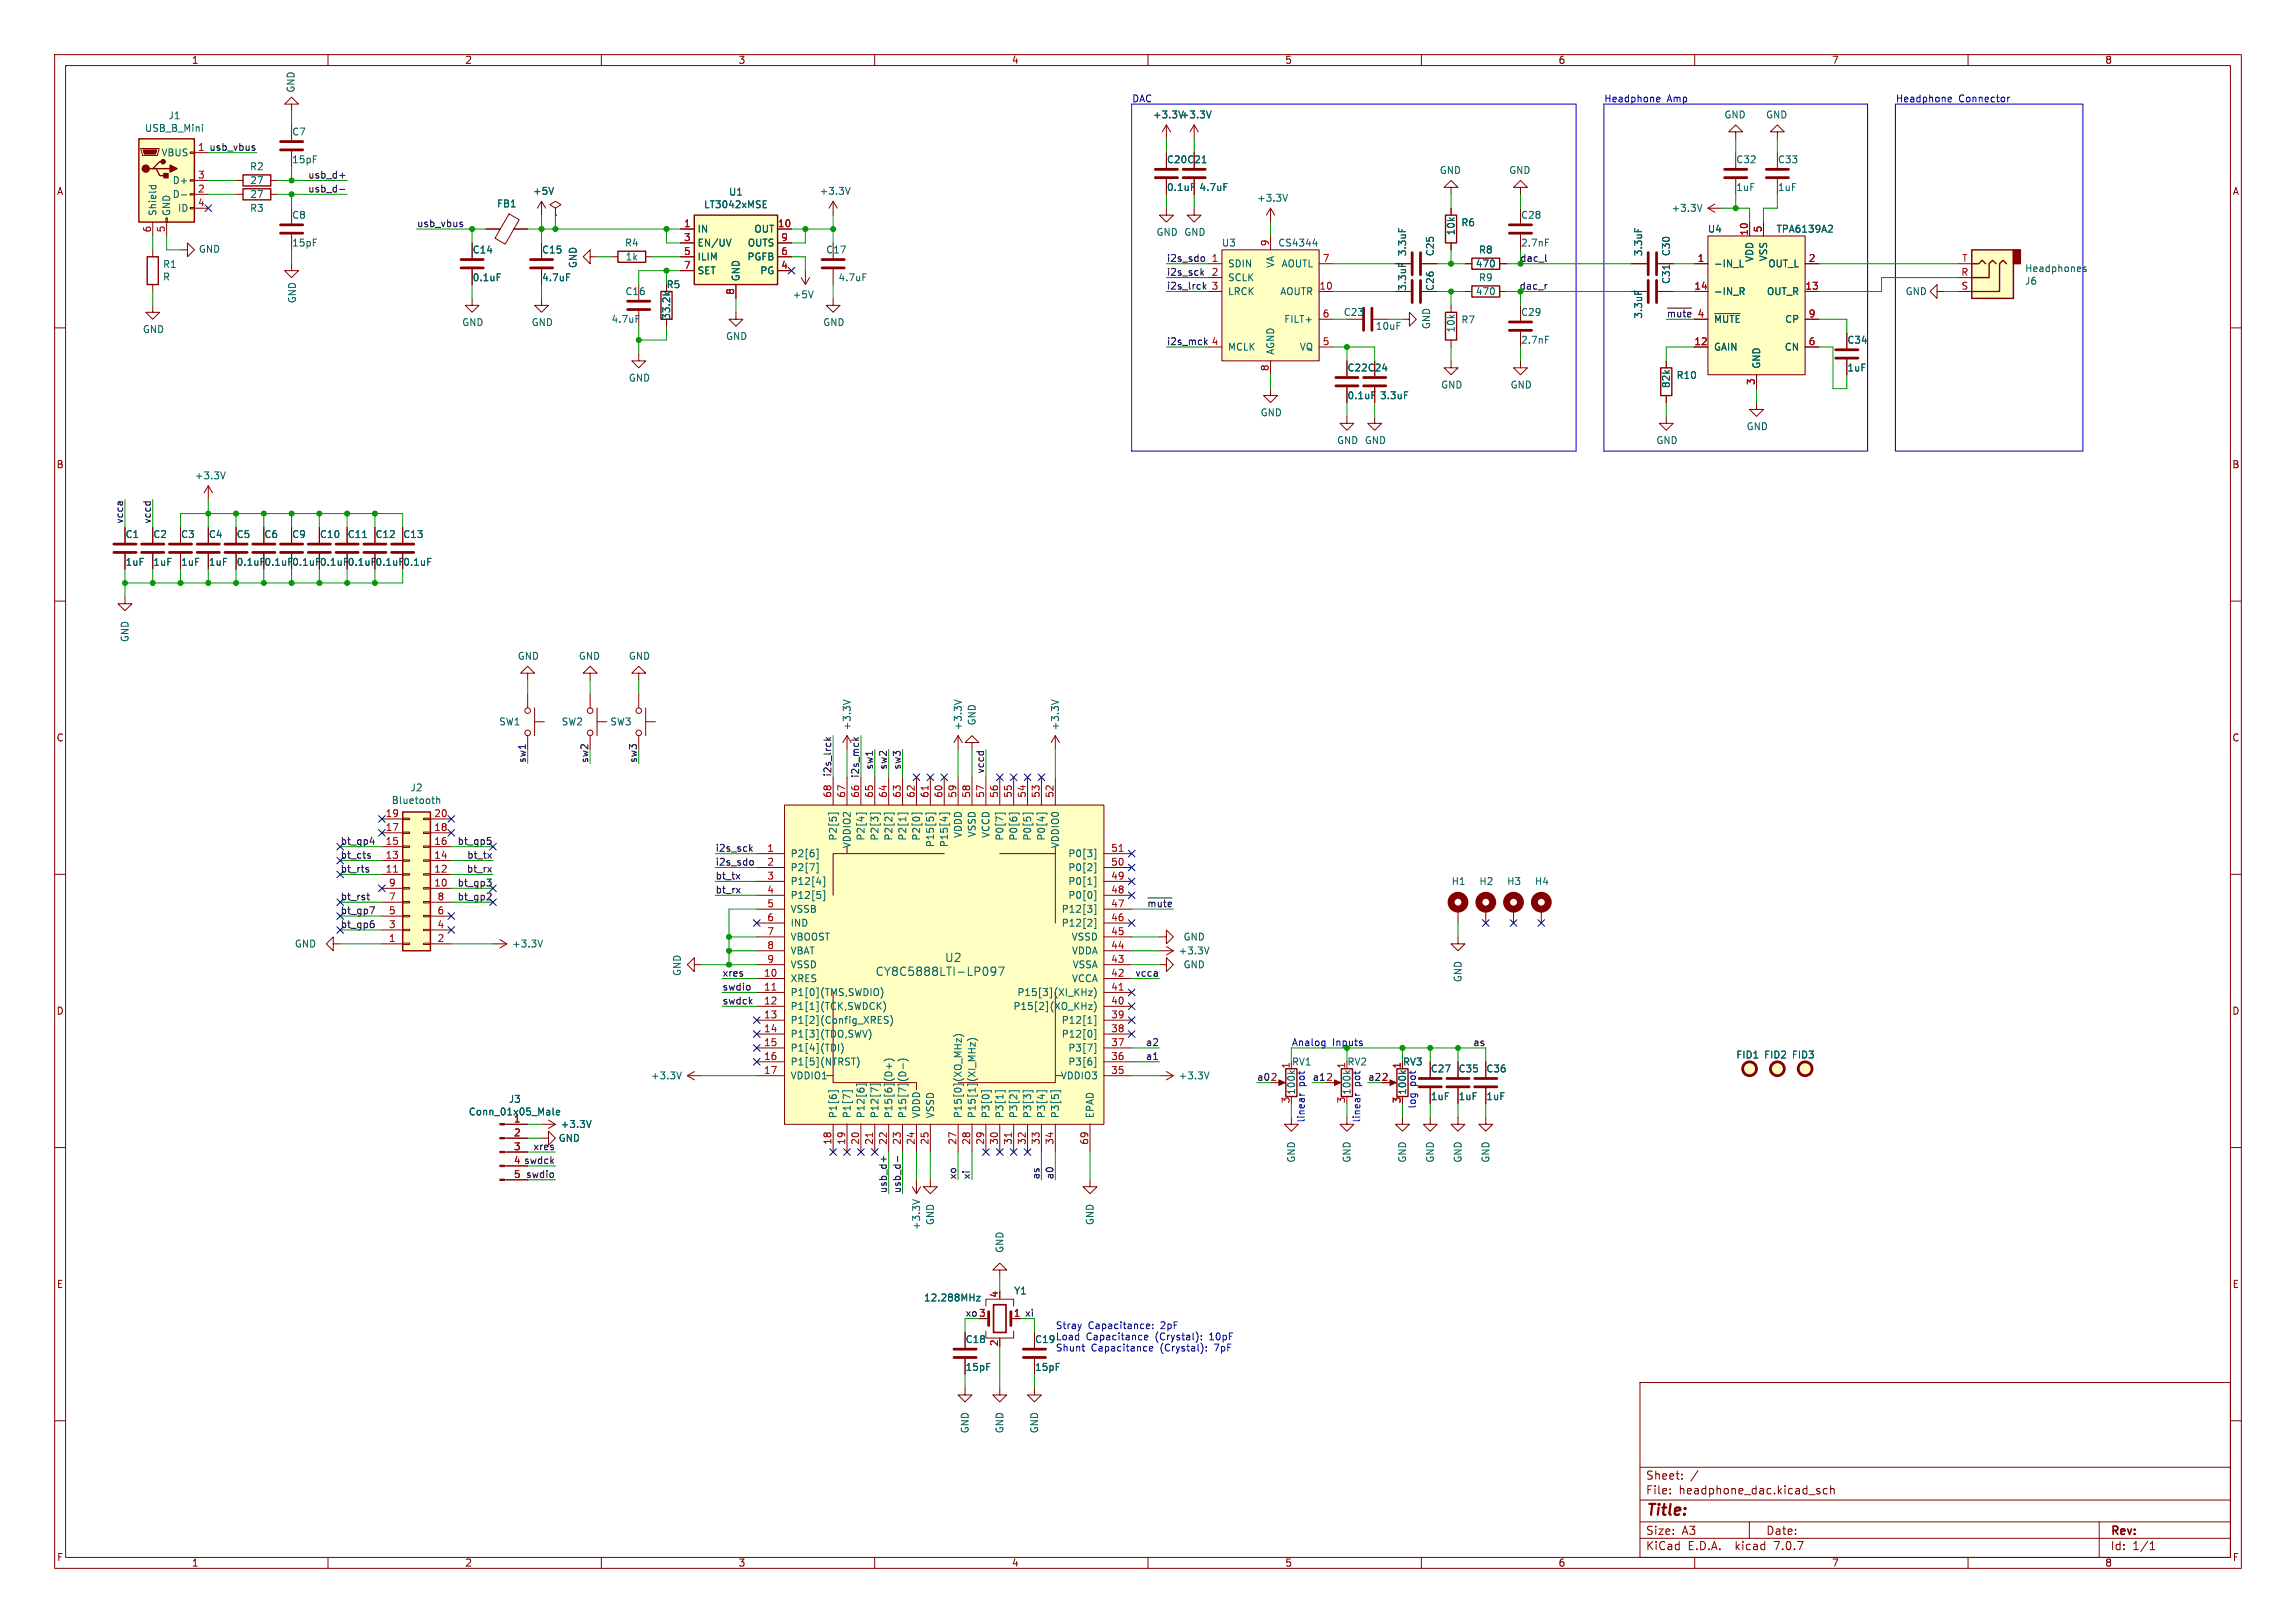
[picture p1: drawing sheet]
<svg xmlns="http://www.w3.org/2000/svg" width="420mm" height="297mm" viewBox="0 0 420 297" stroke-linecap="round" stroke-linejoin="round" font-family="sans-serif">
<defs><g id="words">
<text font-size="2.8" fill="#840000" x="301" y="277.9">Title:</text>
<g font-size="2.1" fill="#006464">
<text x="160.1" y="178.8">CY8C5888LTI-LP097</text>
<text x="172.8" y="176.3">U2</text>
</g>
<g font-size="2.1" fill="#840000">
<text x="301" y="273.7">File:</text>
<text x="301" y="271">Sheet:</text>
<text x="307.1" y="273.7">headphone_dac.kicad_sch</text>
<text x="301" y="281.1">Size:</text>
<text x="307.6" y="281.1">A3</text>
<text x="323" y="281.1">Date:</text>
<text x="386" y="281.3">Rev:</text>
<text x="301" y="283.9">KiCad</text>
<text x="308.7" y="283.9">E.D.A.</text>
<text x="317.6" y="283.9">kicad</text>
<text x="324.8" y="283.9">7.0.7</text>
<text x="386" y="283.9">Id:</text>
<text x="390.1" y="283.9">1/1</text>
</g>
<g font-size="1.8" fill="#840000">
<text x="35" y="11.9">1</text>
<text x="85" y="11.9">2</text>
<text x="135" y="11.9">3</text>
<text x="185" y="11.9">4</text>
<text x="235" y="11.9">5</text>
<text x="285" y="11.9">6</text>
<text x="335" y="11.9">7</text>
<text x="385" y="11.9">8</text>
<text x="10.3" y="35.9">A</text>
<text x="408.3" y="35.9">A</text>
<text x="121.8" y="52.9">R5</text>
<text x="10.3" y="85.9">B</text>
<text x="408.2" y="85.9">B</text>
<text x="10.3" y="135.9">C</text>
<text x="408.2" y="135.9">C</text>
<text x="10.3" y="185.9">D</text>
<text x="408.2" y="185.9">D</text>
<text x="256.6" y="195.2">RV3</text>
<text x="10.3" y="235.9">E</text>
<text x="408.3" y="235.9">E</text>
<text x="185.3" y="241">1 xi</text>
<text x="10.3" y="285.9">F</text>
<text x="35" y="286.9">1</text>
<text x="85" y="286.9">2</text>
<text x="135" y="286.9">3</text>
<text x="185" y="286.9">4</text>
<text x="235" y="286.9">5</text>
<text x="285" y="286.9">6</text>
<text x="335" y="286.9">7</text>
<text x="385" y="286.9">8</text>
<text x="408.3" y="285.9">F</text>
</g>
<g font-size="1.8" fill="#006464">
<text x="54.1" y="17.1" transform="rotate(-90 54.1 17.1)">GND</text>
<text x="30.7" y="22">J1</text>
<text x="210.8" y="21.9">+3.3V +3.3V</text>
<text x="315.3" y="21.9">GND</text>
<text x="323" y="21.9">GND</text>
<text x="26.4" y="24.3">USB_B_Mini</text>
<text x="29.4" y="28.8">VBUS</text>
<text x="53.3" y="25">C7</text>
<text x="31.5" y="33.9">D+</text>
<text x="45.6" y="31.3">R2</text>
<text x="45.7" y="33.9">27</text>
<text x="53.3" y="30.1">15pF</text>
<text x="97.4" y="35.8">+5V</text>
<text x="133.2" y="36">U1</text>
<text x="149.8" y="35.8">+3.3V</text>
<text x="213.4" y="30.1">C20 C21</text>
<text x="213.4" y="35.2">0.1uF</text>
<text x="219.3" y="35.2">4.7uF</text>
<text x="263.3" y="32">GND</text>
<text x="276" y="32">GND</text>
<text x="317.5" y="30.1">C32</text>
<text x="317.5" y="35.2">1uF</text>
<text x="325.1" y="30.1">C33</text>
<text x="325.1" y="35.2">1uF</text>
<text x="28.8" y="39.6" transform="rotate(-90 28.8 39.6)">Shield</text>
<text x="31.3" y="39.6" transform="rotate(-90 31.3 39.6)">GND</text>
<text x="31.5" y="36.4">D-</text>
<text x="32.5" y="39">ID</text>
<text x="45.6" y="39">R3</text>
<text x="45.7" y="36.4">27</text>
<text x="53.3" y="40.2">C8</text>
<text x="90.8" y="38.2">FB1</text>
<text x="128.7" y="38.3">LT3042xMSE</text>
<text x="229.8" y="37.1">+3.3V</text>
<text x="267.2" y="41.6">R6</text>
<text x="278.1" y="40.2">C28</text>
<text x="305.7" y="39">+3.3V</text>
<text x="36.3" y="46.5">GND</text>
<text x="53.3" y="45.3">15pF</text>
<text x="86.4" y="46.6">C14</text>
<text x="99.1" y="46.6">C15</text>
<text x="114.2" y="45.3">R4</text>
<text x="114.3" y="47.9">1k</text>
<text x="127.5" y="42.8">IN</text>
<text x="127.5" y="45.3">EN/UV</text>
<text x="127.5" y="47.9">ILIM</text>
<text x="136.6" y="47.9">PGFB</text>
<text x="136.7" y="45.3">OUTS</text>
<text x="137.9" y="42.8">OUT</text>
<text x="151" y="46.6">C17</text>
<text x="211.5" y="43.4">GND GND</text>
<text x="223.4" y="45.3">U3</text>
<text x="233.7" y="45.3">CS4344</text>
<text x="257.4" y="47" transform="rotate(-90 257.4 47)">3.3uF</text>
<text x="262.5" y="47" transform="rotate(-90 262.5 47)">C25</text>
<text x="266.3" y="43.2" transform="rotate(-90 266.3 43.2)">10k</text>
<text x="270.4" y="46.6">R8</text>
<text x="278.1" y="45.3">2.7nF</text>
<text x="300.6" y="47" transform="rotate(-90 300.6 47)">3.3uF</text>
<text x="305.7" y="47" transform="rotate(-90 305.7 47)">C30</text>
<text x="312.3" y="42.8">U4</text>
<text x="323.4" y="47.9" transform="rotate(-90 323.4 47.9)">VSS</text>
<text x="324.9" y="42.8">TPA6139A2</text>
<text x="29.7" y="49.2">R1</text>
<text x="29.7" y="51.5">R</text>
<text x="86.4" y="51.7">0.1uF</text>
<text x="99.1" y="51.7">4.7uF</text>
<text x="105.7" y="49.2" transform="rotate(-90 105.7 49.2)">GND</text>
<text x="127.5" y="50.4">SET</text>
<text x="135.5" y="51.6" transform="rotate(-90 135.5 51.6)">GND</text>
<text x="139" y="50.4">PG</text>
<text x="153.3" y="51.7">4.7uF</text>
<text x="224.5" y="49.1">SDIN</text>
<text x="224.5" y="51.7">SCLK</text>
<text x="233.3" y="49.1" transform="rotate(-90 233.3 49.1)">VA</text>
<text x="234.3" y="49.1">AOUTL</text>
<text x="257.4" y="53.3" transform="rotate(-90 257.4 53.3)">3.3uF</text>
<text x="262.5" y="53.3" transform="rotate(-90 262.5 53.3)">C26</text>
<text x="269.9" y="49.1">470</text>
<text x="270.4" y="51.7">R9</text>
<text x="305.7" y="52.1" transform="rotate(-90 305.7 52.1)">C31</text>
<text x="313.4" y="49.1">-IN_L</text>
<text x="320.9" y="48" transform="rotate(-90 320.9 48)">VDD</text>
<text x="323.4" y="49.1">OUT_L</text>
<text x="370.3" y="52.3">J6</text>
<text x="370.3" y="50">Headphones</text>
<text x="54.3" y="55.6" transform="rotate(-90 54.3 55.6)">GND</text>
<text x="84.5" y="59.9">GND</text>
<text x="97.2" y="59.9">GND</text>
<text x="111.8" y="59.3">4.7uF</text>
<text x="114.3" y="54.2">C16</text>
<text x="122.8" y="58.6" transform="rotate(-90 122.8 58.6)">33.2k</text>
<text x="144.9" y="54.8">+5V</text>
<text x="150.5" y="59.9">GND</text>
<text x="224.5" y="54.2">LRCK</text>
<text x="234.1" y="54.2">AOUTR</text>
<text x="234.8" y="59.3">FILT+</text>
<text x="245.7" y="58">C23</text>
<text x="267.2" y="59.4">R7</text>
<text x="269.9" y="54.2">470</text>
<text x="278.1" y="58">C29</text>
<text x="300.6" y="58.4" transform="rotate(-90 300.6 58.4)">3.3uF</text>
<text x="313.4" y="54.2">-IN_R</text>
<text x="313.4" y="59.3">~{MUTE}</text>
<text x="323.1" y="54.2">OUT_R</text>
<text x="326.4" y="59.3">CP</text>
<text x="348.5" y="54.2">GND</text>
<text x="26" y="61.1">GND</text>
<text x="132.7" y="62.4">GND</text>
<text x="224.5" y="64.4">MCLK</text>
<text x="233.3" y="65" transform="rotate(-90 233.3 65)">AGND</text>
<text x="237.7" y="64.4">VQ</text>
<text x="251.6" y="60.6">10uF</text>
<text x="261.8" y="60.3" transform="rotate(-90 261.8 60.3)">GND</text>
<text x="266.3" y="61" transform="rotate(-90 266.3 61)">10k</text>
<text x="278.1" y="63.1">2.7nF</text>
<text x="313.4" y="64.4">GAIN</text>
<text x="326.4" y="64.4">CN</text>
<text x="337.8" y="63.1">C34</text>
<text x="114.9" y="70">GND</text>
<text x="246.4" y="68.2">C22 C24</text>
<text x="263.5" y="71.3">GND</text>
<text x="276.2" y="71.3">GND</text>
<text x="305.7" y="71.1" transform="rotate(-90 305.7 71.1)">82k</text>
<text x="306.6" y="69.5">R10</text>
<text x="322.2" y="67.6" transform="rotate(-90 322.2 67.6)">GND</text>
<text x="337.8" y="68.2">1uF</text>
<text x="230.5" y="76.4">GND</text>
<text x="246.4" y="73.3">0.1uF</text>
<text x="252.3" y="73.3">3.3uF</text>
<text x="244.5" y="81.5">GND GND</text>
<text x="302.9" y="81.5">GND</text>
<text x="319.4" y="78.9">GND</text>
<text x="35.5" y="87.9">+3.3V</text>
<text x="22.9" y="98.7">C1</text>
<text x="27.9" y="98.7">C2</text>
<text x="33" y="98.7">C3</text>
<text x="38.1" y="98.7">C4</text>
<text x="43.2" y="98.7">C5</text>
<text x="48.3" y="98.7">C6</text>
<text x="53.3" y="98.7">C9</text>
<text x="58.4" y="98.7">C10</text>
<text x="63.5" y="98.7">C11</text>
<text x="68.6" y="98.7">C12</text>
<text x="73.7" y="98.7">C13</text>
<text x="22.9" y="103.7">1uF</text>
<text x="27.9" y="103.7">1uF</text>
<text x="33" y="103.7">1uF</text>
<text x="38.1" y="103.7">1uF</text>
<text x="43.2" y="103.7">0.1uF</text>
<text x="48.3" y="103.7">0.1uF</text>
<text x="53.3" y="103.7">0.1uF</text>
<text x="58.4" y="103.7">0.1uF</text>
<text x="63.5" y="103.7">0.1uF</text>
<text x="68.6" y="103.7">0.1uF</text>
<text x="73.7" y="103.7">0.1uF</text>
<text x="23.7" y="117.6" transform="rotate(-90 23.7 117.6)">GND</text>
<text x="94.6" y="120.9">GND</text>
<text x="105.8" y="120.9">GND</text>
<text x="114.9" y="120.9">GND</text>
<text x="91.2" y="132.9">SW1</text>
<text x="102.6" y="132.9">SW2</text>
<text x="111.5" y="132.9">SW3</text>
<text x="155.8" y="133.8" transform="rotate(-90 155.8 133.8)">+3.3V</text>
<text x="176.1" y="133.8" transform="rotate(-90 176.1 133.8)">+3.3V</text>
<text x="178.7" y="132.8" transform="rotate(-90 178.7 132.8)">GND</text>
<text x="193.9" y="133.8" transform="rotate(-90 193.9 133.8)">+3.3V</text>
<text x="71.6" y="147.3">Bluetooth</text>
<text x="75" y="145">J2</text>
<text x="153.3" y="153.9" transform="rotate(-90 153.3 153.9)">P2[5]</text>
<text x="155.8" y="155.3" transform="rotate(-90 155.8 155.3)">VDDIO2</text>
<text x="158.3" y="153.9" transform="rotate(-90 158.3 153.9)">P2[4]</text>
<text x="160.9" y="153.9" transform="rotate(-90 160.9 153.9)">P2[3]</text>
<text x="163.4" y="153.9" transform="rotate(-90 163.4 153.9)">P2[2]</text>
<text x="166" y="153.9" transform="rotate(-90 166 153.9)">P2[1]</text>
<text x="168.5" y="153.9" transform="rotate(-90 168.5 153.9)">P2[0]</text>
<text x="171" y="155.1" transform="rotate(-90 171 155.1)">P15[5]</text>
<text x="173.6" y="155.1" transform="rotate(-90 173.6 155.1)">P15[4]</text>
<text x="176.1" y="153.4" transform="rotate(-90 176.1 153.4)">VDDD</text>
<text x="178.7" y="153.3" transform="rotate(-90 178.7 153.3)">VSSD</text>
<text x="181.2" y="153.4" transform="rotate(-90 181.2 153.4)">VCCD</text>
<text x="183.7" y="153.9" transform="rotate(-90 183.7 153.9)">P0[7]</text>
<text x="186.3" y="153.9" transform="rotate(-90 186.3 153.9)">P0[6]</text>
<text x="188.8" y="153.9" transform="rotate(-90 188.8 153.9)">P0[5]</text>
<text x="191.4" y="153.9" transform="rotate(-90 191.4 153.9)">P0[4]</text>
<text x="193.9" y="155.3" transform="rotate(-90 193.9 155.3)">VDDIO0</text>
<text x="144.5" y="157.1">P2[6]</text>
<text x="144.5" y="159.6">P2[7]</text>
<text x="195.3" y="159.6">P0[2]</text>
<text x="195.3" y="157.1">P0[3]</text>
<text x="144.5" y="162.2">P12[4]</text>
<text x="144.5" y="164.7">P12[5]</text>
<text x="144.5" y="167.2">VSSB</text>
<text x="194.1" y="167.2">P12[3]</text>
<text x="195.3" y="164.7">P0[0]</text>
<text x="195.3" y="162.2">P0[1]</text>
<text x="265.4" y="162.2">H1</text>
<text x="270.5" y="162.2">H2</text>
<text x="275.6" y="162.2">H3</text>
<text x="280.7" y="162.2">H4</text>
<text x="53.8" y="173.6">GND</text>
<text x="93.6" y="173.6">+3.3V</text>
<text x="144.5" y="169.8">IND</text>
<text x="144.5" y="172.3">VBOOST</text>
<text x="194.1" y="169.8">P12[2]</text>
<text x="195.9" y="172.3">VSSD</text>
<text x="216.4" y="172.3">GND</text>
<text x="124.7" y="178.7" transform="rotate(-90 124.7 178.7)">GND</text>
<text x="144.5" y="179.9">XRES</text>
<text x="144.5" y="174.9">VBAT</text>
<text x="144.5" y="177.4">VSSD</text>
<text x="196" y="179.9">VCCA</text>
<text x="196" y="174.9">VDDA</text>
<text x="196.1" y="177.4">VSSA</text>
<text x="215.5" y="174.9">+3.3V</text>
<text x="216.4" y="177.4">GND</text>
<text x="267.6" y="179.8" transform="rotate(-90 267.6 179.8)">GND</text>
<text x="144.5" y="182.5">P1[0](TMS,SWDIO)</text>
<text x="144.5" y="185">P1[1](TCK,SWDCK)</text>
<text x="185.3" y="185">P15[2](XO_KHz)</text>
<text x="186" y="182.5">P15[3](XI_KHz)</text>
<text x="144.5" y="187.6">P1[2](Config_XRES)</text>
<text x="144.5" y="190.1">P1[3](TDO,SWV)</text>
<text x="194.1" y="190.1">P12[0]</text>
<text x="194.1" y="187.6">P12[1]</text>
<text x="119" y="197.7">+3.3V</text>
<text x="144.5" y="192.6">P1[4](TDI)</text>
<text x="144.5" y="195.2">P1[5](NTRST)</text>
<text x="144.5" y="197.7">VDDIO1</text>
<text x="193.9" y="197.7">VDDIO3</text>
<text x="195.3" y="195.2">P3[6]</text>
<text x="195.3" y="192.6">P3[7]</text>
<text x="215.5" y="197.7">+3.3V</text>
<text x="236.2" y="195.2">RV1</text>
<text x="246.4" y="195.2">RV2</text>
<text x="261.6" y="196.4">C27</text>
<text x="266.7" y="196.4">C35</text>
<text x="271.8" y="196.4">C36</text>
<text x="317.5" y="193.9">FID1</text>
<text x="322.6" y="193.9">FID2</text>
<text x="327.7" y="193.9">FID3</text>
<text x="93" y="202">J3</text>
<text x="237.1" y="200.4" transform="rotate(-90 237.1 200.4)">100k</text>
<text x="247.2" y="200.4" transform="rotate(-90 247.2 200.4)">100k</text>
<text x="257.4" y="200.4" transform="rotate(-90 257.4 200.4)">100k</text>
<text x="261.6" y="201.5">1uF</text>
<text x="266.7" y="201.5">1uF</text>
<text x="271.8" y="201.5">1uF</text>
<text x="85.6" y="204.3">Conn_01x05_Male</text>
<text x="102.1" y="209.1">GND</text>
<text x="102.5" y="206.6">+3.3V</text>
<text x="153.3" y="204.7" transform="rotate(-90 153.3 204.7)">P1[6]</text>
<text x="155.8" y="204.7" transform="rotate(-90 155.8 204.7)">P1[7]</text>
<text x="158.3" y="204.7" transform="rotate(-90 158.3 204.7)">P12[6]</text>
<text x="160.9" y="204.7" transform="rotate(-90 160.9 204.7)">P12[7]</text>
<text x="163.4" y="204.7" transform="rotate(-90 163.4 204.7)">P15[6](D+)</text>
<text x="166" y="204.7" transform="rotate(-90 166 204.7)">P15[7](D-)</text>
<text x="168.5" y="204.7" transform="rotate(-90 168.5 204.7)">VDDD</text>
<text x="171" y="204.7" transform="rotate(-90 171 204.7)">VSSD</text>
<text x="176.1" y="204.7" transform="rotate(-90 176.1 204.7)">P15[0](XO_MHz)</text>
<text x="178.7" y="204.7" transform="rotate(-90 178.7 204.7)">P15[1](XI_MHz)</text>
<text x="181.2" y="204.7" transform="rotate(-90 181.2 204.7)">P3[0]</text>
<text x="183.7" y="204.7" transform="rotate(-90 183.7 204.7)">P3[1]</text>
<text x="186.3" y="204.7" transform="rotate(-90 186.3 204.7)">P3[2]</text>
<text x="188.8" y="204.7" transform="rotate(-90 188.8 204.7)">P3[3]</text>
<text x="191.4" y="204.7" transform="rotate(-90 191.4 204.7)">P3[4]</text>
<text x="193.9" y="204.7" transform="rotate(-90 193.9 204.7)">P3[5]</text>
<text x="200.3" y="204.7" transform="rotate(-90 200.3 204.7)">EPAD</text>
<text x="237.1" y="212.9" transform="rotate(-90 237.1 212.9)">GND</text>
<text x="247.2" y="212.9" transform="rotate(-90 247.2 212.9)">GND</text>
<text x="257.4" y="212.9" transform="rotate(-90 257.4 212.9)">GND</text>
<text x="262.5" y="212.9" transform="rotate(-90 262.5 212.9)">GND</text>
<text x="267.6" y="212.9" transform="rotate(-90 267.6 212.9)">GND</text>
<text x="272.6" y="212.9" transform="rotate(-90 272.6 212.9)">GND</text>
<text x="168.5" y="225.2" transform="rotate(-90 168.5 225.2)">+3.3V</text>
<text x="171" y="224.3" transform="rotate(-90 171 224.3)">GND</text>
<text x="200.3" y="224.3" transform="rotate(-90 200.3 224.3)">GND</text>
<text x="183.7" y="229.4" transform="rotate(-90 183.7 229.4)">GND</text>
<text x="168.9" y="238.4">12.288MHz</text>
<text x="185.4" y="237.1">Y1</text>
<text x="176.5" y="246">C18</text>
<text x="189.2" y="246">C19</text>
<text x="176.5" y="251.1">15pF</text>
<text x="189.2" y="251.1">15pF</text>
<text x="177.4" y="262.4" transform="rotate(-90 177.4 262.4)">GND</text>
<text x="183.7" y="262.4" transform="rotate(-90 183.7 262.4)">GND</text>
<text x="190.1" y="262.4" transform="rotate(-90 190.1 262.4)">GND</text>
</g>
<g font-size="1.8" fill="#0000c2">
<text x="207" y="18.8">DAC</text>
<text x="293.4" y="18.8">Headphone</text>
<text x="304.9" y="18.8">Amp</text>
<text x="346.7" y="18.8">Headphone</text>
<text x="358.3" y="18.8">Connector</text>
<text x="236.2" y="191.5">Analog</text>
<text x="238.8" y="198.9" transform="rotate(-90 238.8 198.9)">pot</text>
<text x="248.9" y="198.9" transform="rotate(-90 248.9 198.9)">pot</text>
<text x="259.1" y="203" transform="rotate(-90 259.1 203)">log</text>
<text x="259.1" y="198.8" transform="rotate(-90 259.1 198.8)">pot</text>
<text x="238.8" y="205.5" transform="rotate(-90 238.8 205.5)">linear</text>
<text x="248.9" y="205.5" transform="rotate(-90 248.9 205.5)">linear</text>
<text x="193" y="243.3">Stray</text>
<text x="193" y="245.4">Load</text>
<text x="198.7" y="245.4">Capacitance</text>
<text x="199" y="243.3">Capacitance:</text>
<text x="211.5" y="245.4">(Crystal):</text>
<text x="212.4" y="243.3">2pF</text>
<text x="221.5" y="245.4">10pF</text>
<text x="193" y="247.4">Shunt</text>
<text x="199.6" y="247.4">Capacitance</text>
<text x="212.4" y="247.4">(Crystal):</text>
<text x="222.4" y="247.4">7pF</text>
</g>
<g font-size="1.8" fill="#0f0f0f">
<text x="36.1" y="27.7">1 usb_vbus</text>
<text x="56.3" y="35.3">usb_d-</text>
<text x="56.3" y="32.8">usb_d+</text>
<text x="76.2" y="41.6">usb_vbus</text>
<text x="213.4" y="48">i2s_sdo</text>
<text x="213.4" y="53.1">i2s_lrck</text>
<text x="213.4" y="50.5">i2s_sck</text>
<text x="304.8" y="58.2">~{mute}4</text>
<text x="213.4" y="63.2">i2s_mck</text>
<text x="22.6" y="95.9" transform="rotate(-90 22.6 95.9)">vcca</text>
<text x="27.7" y="95.9" transform="rotate(-90 27.7 95.9)">vccd</text>
<text x="152.1" y="142.2" transform="rotate(-90 152.1 142.2)">i2s_lrck</text>
<text x="157.2" y="142.4" transform="rotate(-90 157.2 142.4)">i2s_mck</text>
<text x="159.8" y="140.9" transform="rotate(-90 159.8 140.9)">sw1</text>
<text x="162.3" y="140.9" transform="rotate(-90 162.3 140.9)">sw2</text>
<text x="164.8" y="140.9" transform="rotate(-90 164.8 140.9)">sw3</text>
<text x="180.1" y="141.7" transform="rotate(-90 180.1 141.7)">vccd</text>
<text x="62.2" y="154.7">bt_gp4</text>
<text x="83.6" y="154.7">bt_gp5</text>
<text x="130.8" y="155.9">i2s_sck</text>
<text x="62.2" y="159.8">bt_rts</text>
<text x="62.2" y="157.2">bt_cts</text>
<text x="85.3" y="159.8">bt_rx</text>
<text x="85.4" y="157.2">bt_tx</text>
<text x="130.8" y="158.5">i2s_sdo</text>
<text x="130.8" y="161">bt_tx</text>
<text x="62.2" y="167.4">bt_gp7</text>
<text x="62.2" y="164.8">bt_rst</text>
<text x="83.6" y="164.8">bt_gp2</text>
<text x="83.6" y="162.3">bt_gp3</text>
<text x="130.8" y="163.6">bt_rx</text>
<text x="209.8" y="166.1">~{mute}</text>
<text x="62.2" y="169.9">bt_gp6</text>
<text x="132.1" y="178.8">xres</text>
<text x="207.6" y="178.8">vcca</text>
<text x="132.1" y="183.9">swdck</text>
<text x="132.1" y="181.3">swdio</text>
<text x="209.5" y="191.5">a2</text>
<text x="269.4" y="191.5">as</text>
<text x="209.5" y="194">a1</text>
<text x="229.9" y="197.9">a0</text>
<text x="232.3" y="197.9">2</text>
<text x="240" y="197.9">a1</text>
<text x="250.2" y="197.9">a2</text>
<text x="93.9" y="213.1">4 swdck</text>
<text x="96.1" y="215.6">swdio</text>
<text x="97.5" y="210.6">xres</text>
<text x="175" y="215.9" transform="rotate(-90 175 215.9)">xo</text>
<text x="177.5" y="215.9" transform="rotate(-90 177.5 215.9)">xi</text>
<text x="190.2" y="215.9" transform="rotate(-90 190.2 215.9)">as</text>
<text x="192.8" y="215.9" transform="rotate(-90 192.8 215.9)">a0</text>
<text x="162.3" y="218.4" transform="rotate(-90 162.3 218.4)">usb_d+</text>
<text x="164.8" y="218.4" transform="rotate(-90 164.8 218.4)">usb_d-</text>
</g>
<g font-size="1.8" fill="#a90000">
<text x="36.1" y="35.3">2</text>
<text x="36.1" y="32.8">3</text>
<text x="36.1" y="37.8">4</text>
<text x="125" y="41.7">1</text>
<text x="142.2" y="41.7">10</text>
<text x="27.7" y="42.6" transform="rotate(-90 27.7 42.6)">6</text>
<text x="30.2" y="42.6" transform="rotate(-90 30.2 42.6)">5</text>
<text x="125" y="44.2">3</text>
<text x="125" y="46.7">5</text>
<text x="142.8" y="46.7">6</text>
<text x="142.8" y="44.2">9</text>
<text x="232.2" y="45.2" transform="rotate(-90 232.2 45.2)">9</text>
<text x="319.8" y="43.2" transform="rotate(-90 319.8 43.2)">10</text>
<text x="322.3" y="42.6" transform="rotate(-90 322.3 42.6)">5</text>
<text x="125" y="49.3">7</text>
<text x="142.8" y="49.3">4</text>
<text x="221.5" y="48">1</text>
<text x="221.5" y="50.5">2</text>
<text x="221.5" y="53.1">3</text>
<text x="241.3" y="53.1">10</text>
<text x="241.9" y="48">7</text>
<text x="309.8" y="53.1">14</text>
<text x="310.4" y="48">1</text>
<text x="330.2" y="53.1">13</text>
<text x="330.8" y="48">2</text>
<text x="358.7" y="50.5">R</text>
<text x="358.7" y="53.1">S</text>
<text x="358.8" y="48">T</text>
<text x="134.4" y="54" transform="rotate(-90 134.4 54)">8</text>
<text x="241.9" y="58.2">6</text>
<text x="310.4" y="58.2">4</text>
<text x="330.8" y="58.2">9</text>
<text x="221.5" y="63.2">4</text>
<text x="241.9" y="63.2">5</text>
<text x="309.8" y="63.2">12</text>
<text x="330.8" y="63.2">6</text>
<text x="232.2" y="68" transform="rotate(-90 232.2 68)">8</text>
<text x="321.1" y="70.6" transform="rotate(-90 321.1 70.6)">3</text>
<text x="70.4" y="149.6">19</text>
<text x="79.3" y="149.6">20</text>
<text x="152.1" y="146.1" transform="rotate(-90 152.1 146.1)">68</text>
<text x="154.7" y="146.1" transform="rotate(-90 154.7 146.1)">67</text>
<text x="157.2" y="146.1" transform="rotate(-90 157.2 146.1)">66</text>
<text x="159.8" y="146.1" transform="rotate(-90 159.8 146.1)">65</text>
<text x="162.3" y="146.1" transform="rotate(-90 162.3 146.1)">64</text>
<text x="164.8" y="146.1" transform="rotate(-90 164.8 146.1)">63</text>
<text x="167.4" y="146.1" transform="rotate(-90 167.4 146.1)">62</text>
<text x="169.9" y="146.1" transform="rotate(-90 169.9 146.1)">61</text>
<text x="172.5" y="146.1" transform="rotate(-90 172.5 146.1)">60</text>
<text x="175" y="146.1" transform="rotate(-90 175 146.1)">59</text>
<text x="177.5" y="146.1" transform="rotate(-90 177.5 146.1)">58</text>
<text x="180.1" y="146.1" transform="rotate(-90 180.1 146.1)">57</text>
<text x="182.6" y="146.1" transform="rotate(-90 182.6 146.1)">56</text>
<text x="185.2" y="146.1" transform="rotate(-90 185.2 146.1)">55</text>
<text x="187.7" y="146.1" transform="rotate(-90 187.7 146.1)">54</text>
<text x="190.2" y="146.1" transform="rotate(-90 190.2 146.1)">53</text>
<text x="192.8" y="146.1" transform="rotate(-90 192.8 146.1)">52</text>
<text x="70.4" y="154.7">15</text>
<text x="70.4" y="152.1">17</text>
<text x="79.3" y="154.7">16</text>
<text x="79.3" y="152.1">18</text>
<text x="140.3" y="156">1</text>
<text x="203.2" y="156">51</text>
<text x="70.4" y="159.8">11</text>
<text x="70.4" y="157.2">13</text>
<text x="79.3" y="159.8">12</text>
<text x="79.3" y="157.2">14</text>
<text x="140.3" y="158.5">2</text>
<text x="140.3" y="161">3</text>
<text x="203.2" y="161">49</text>
<text x="203.2" y="158.5">50</text>
<text x="71" y="167.4">5</text>
<text x="71" y="164.8">7</text>
<text x="71" y="162.3">9</text>
<text x="79.3" y="162.3">10</text>
<text x="79.9" y="167.4">6</text>
<text x="79.9" y="164.8">8</text>
<text x="140.3" y="163.6">4</text>
<text x="140.3" y="166.1">5</text>
<text x="203.2" y="166.1">47</text>
<text x="203.2" y="163.6">48</text>
<text x="71" y="172.5">1</text>
<text x="71" y="169.9">3</text>
<text x="79.9" y="172.5">2</text>
<text x="79.9" y="169.9">4</text>
<text x="140.3" y="168.7">6</text>
<text x="140.3" y="171.2">7</text>
<text x="140.3" y="173.7">8</text>
<text x="203.2" y="173.7">44</text>
<text x="203.2" y="171.2">45</text>
<text x="203.2" y="168.7">46</text>
<text x="139.7" y="178.8">10</text>
<text x="140.3" y="176.3">9</text>
<text x="203.2" y="178.8">42</text>
<text x="203.2" y="176.3">43</text>
<text x="139.7" y="181.4">11</text>
<text x="139.7" y="183.9">12</text>
<text x="203.2" y="183.9">40</text>
<text x="203.2" y="181.4">41</text>
<text x="139.7" y="186.4">13</text>
<text x="139.7" y="189">14</text>
<text x="139.7" y="191.5">15</text>
<text x="203.2" y="191.5">37</text>
<text x="203.2" y="189">38</text>
<text x="203.2" y="186.4">39</text>
<text x="139.7" y="194.1">16</text>
<text x="139.7" y="196.6">17</text>
<text x="203.2" y="196.6">35</text>
<text x="203.2" y="194.1">36</text>
<text x="236" y="195.7" transform="rotate(-90 236 195.7)">1</text>
<text x="242.5" y="197.9">2</text>
<text x="246.1" y="195.7" transform="rotate(-90 246.1 195.7)">1</text>
<text x="252.7" y="197.9">2</text>
<text x="256.3" y="195.7" transform="rotate(-90 256.3 195.7)">1</text>
<text x="236" y="202" transform="rotate(-90 236 202)">3</text>
<text x="246.1" y="202" transform="rotate(-90 246.1 202)">3</text>
<text x="256.3" y="202" transform="rotate(-90 256.3 202)">3</text>
<text x="93.9" y="205.5">1</text>
<text x="93.9" y="208">2</text>
<text x="152.1" y="209.6" transform="rotate(-90 152.1 209.6)">18</text>
<text x="154.7" y="209.6" transform="rotate(-90 154.7 209.6)">19</text>
<text x="157.2" y="209.6" transform="rotate(-90 157.2 209.6)">20</text>
<text x="159.8" y="209.6" transform="rotate(-90 159.8 209.6)">21</text>
<text x="162.3" y="209.6" transform="rotate(-90 162.3 209.6)">22</text>
<text x="164.8" y="209.6" transform="rotate(-90 164.8 209.6)">23</text>
<text x="167.4" y="209.6" transform="rotate(-90 167.4 209.6)">24</text>
<text x="169.9" y="209.6" transform="rotate(-90 169.9 209.6)">25</text>
<text x="175" y="209.6" transform="rotate(-90 175 209.6)">27</text>
<text x="177.5" y="209.6" transform="rotate(-90 177.5 209.6)">28</text>
<text x="180.1" y="209.6" transform="rotate(-90 180.1 209.6)">29</text>
<text x="182.6" y="209.6" transform="rotate(-90 182.6 209.6)">30</text>
<text x="185.2" y="209.6" transform="rotate(-90 185.2 209.6)">31</text>
<text x="187.7" y="209.6" transform="rotate(-90 187.7 209.6)">32</text>
<text x="190.2" y="209.6" transform="rotate(-90 190.2 209.6)">33</text>
<text x="192.8" y="209.6" transform="rotate(-90 192.8 209.6)">34</text>
<text x="199.1" y="209.6" transform="rotate(-90 199.1 209.6)">69</text>
<text x="93.9" y="210.6">3</text>
<text x="93.9" y="215.6">5</text>
<text x="93.9" y="213.1">4</text>
<text x="182.6" y="237.6" transform="rotate(-90 182.6 237.6)">4</text>
<text x="179" y="241">3</text>
<text x="185.3" y="241">1</text>
<text x="182.6" y="246.5" transform="rotate(-90 182.6 246.5)">2</text>
</g>
<g font-size="1.8" fill="#009600">
<text x="278" y="48">dac_l</text>
<text x="277.9" y="53.1">dac_r</text>
<text x="96.3" y="139.7" transform="rotate(-90 96.3 139.7)">sw1</text>
<text x="107.7" y="139.7" transform="rotate(-90 107.7 139.7)">sw2</text>
<text x="116.6" y="139.7" transform="rotate(-90 116.6 139.7)">sw3</text>
<text x="243.7" y="191.5">Inputs</text>
<text x="176.5" y="241">xo 3</text>
</g>
</g></defs>
<g fill="none" stroke="#840000" stroke-width=".18">
<path d="M10 10h400v277h-400zM12 12h396v273h-396zM53.3 19.1h1.3l-1.3-1.3-1.2 1.3h1.2v1.2M60 10v2M110 10v2M160 10v2M210 10v2M260 10v2M310 10v2M360 10v2M25.8 27.2h3.3v.2l-.3 1h-2.8zM30.4 39.9h.2v.7h-.2z"/>
<path d="M34.8 38h.8v.2h-.8zM34.8 35.4h.8v.3h-.8zM34.8 32.9h.8v.2h-.8zM34.8 27.8h.8v.3h-.8zM35.6 33h2.5M35.6 35.6h2.5M35.6 38.1h2.5M35.6 27.9h2.5M43.2 33h1.2M43.2 35.6h1.2M49.5 33h1.3M49.5 35.6h1.3"/>
<path d="M53.3 22.9v2.8M53.3 27.7v2.8M53.3 38.1v2.8M93.1 39.1l1.9 1.1-2.6 4.5-1.8-1.1zM99.1 36.8l-.8 1.3M99.1 36.8v2.6M99.1 36.8l.7 1.3M101.6 38.1l1-.6-1-.7-1 .7 1 .6v1.3M101.6 39.4h.1M152.4 36.8l-.8 1.3M152.4 36.8v2.6M152.4 36.8l.8 1.3"/>
<path d="M213.4 38.1v1.3h1.2l-1.2 1.2-1.3-1.2h1.3M213.4 22.9l-.8 1.2M213.4 22.9v2.5M213.4 27.9v2.8M213.4 32.8v2.8M213.4 22.9l.7 1.2M218.4 38.1v1.3h1.3l-1.3 1.2-1.2-1.2h1.2M218.4 22.9v2.5M218.4 27.9v2.8M218.4 32.8v2.8M218.4 22.9l-.7 1.2M218.4 22.9l.8 1.2"/>
<path d="M232.4 38.1v2.5M232.4 38.1l-.8 1.3M232.4 38.1l.8 1.3M265.4 34.3h1.3l-1.3-1.3-1.2 1.3h1.2v1.3M265.4 38.1v1.3M278.1 34.3h1.3l-1.3-1.3-1.2 1.3h1.2v1.3M278.1 38.1v2.8M312.4 38.1l1.3 .8M312.4 38.1h2.6M313.7 37.3l-1.3 .8M317.5 24.1h1.3l-1.3-1.2-1.3 1.2h1.3v1.3M317.5 27.9v2.8"/>
<path d="M317.5 32.8v2.8M325.1 24.1h1.3l-1.3-1.2-1.3 1.2h1.3v1.3M325.1 27.9v2.8M325.1 32.8v2.8M10 60h2M27.9 55.9v1.3h1.3l-1.3 1.2-1.2-1.2h1.2M27.9 40.6v2.6M27.9 45.7v1.3M27.9 52.1v1.2M30.5 40.6v2.6M33 45.7h1.3v-1.2l1.3 1.2-1.3 1.3v-1.3M53.3 48.3v1.2h1.3l-1.3 1.3-1.2-1.3h1.2"/>
<path d="M53.3 42.9v2.8M86.4 54.6v1.3h1.2l-1.2 1.3-1.3-1.3h1.3M86.4 44.5v2.7M86.4 49.3v2.8M88.9 41.9h2.6M94 41.9h2.5M99.1 54.6v1.3h1.2l-1.2 1.3-1.3-1.3h1.3M99.1 44.5v2.7M99.1 49.3v2.8M107.9 47v-1.3l-1.2 1.3 1.2 1.3v-1.3h1.3M111.8 47h1.2M116.8 52.1v2.8"/>
<path d="M116.8 56.9v2.8M118.1 47h1.3M121.9 58.4v1.3M124.5 41.9h2.5M124.5 44.5h2.5M124.5 49.5h2.5M124.5 47h2.5M134.6 57.2v1.2h1.3l-1.3 1.3-1.3-1.3h1.3M134.6 52.1v2.5M142.2 41.9h2.6M142.2 44.5h2.6M142.2 49.5h2.6"/>
<path d="M142.2 47h2.6M146.6 50.8l.7 1.3M147.3 49.5v2.6M148.1 50.8l-.8 1.3M152.4 54.6v1.3h1.3l-1.3 1.3-1.3-1.3h1.3M152.4 44.5v2.7M152.4 49.3v2.8M221 48.3h2.5M221 53.3h2.5M221 50.8h2.5M223.5 45.7h17.8v20.3h-17.8zM232.4 43.2v2.5"/>
<path d="M241.3 48.3h2.5M241.3 53.3h2.5M241.3 58.4h2.5M251.2 58.4h2.8M255.3 48.3h2.8M255.3 53.3h2.8M256.5 58.4h1.3v-1.2l1.3 1.2-1.3 1.3v-1.3M260.1 48.3h2.8M260.1 53.3h2.8M265.4 44.5v1.2M265.4 55.9v1.3M268 48.3h1.2"/>
<path d="M268 53.3h1.2M274.3 48.3h1.3M274.3 53.3h1.3M278.1 42.9v2.8M278.1 55.9v2.8M298.4 48.3h2.8M298.4 53.3h2.8M303.3 48.3h2.8M303.3 53.3h2.8M309.9 48.3h2.5M309.9 53.3h2.5M309.9 58.4h2.5"/>
<path d="M312.4 43.2h17.8v25.4h-17.8zM320 40.6v2.6M322.6 40.6v2.6M330.2 48.3h2.5M330.2 53.3h2.5M330.2 58.4h2.5M354.3 53.3v-1.2l-1.2 1.2 1.2 1.3v-1.3h1.3M358.1 48.3h2.6M358.1 53.3h2.6M358.1 50.8h2.6M408 60h2M116.8 64.8v1.2h1.3l-1.3 1.3-1.2-1.3h1.2"/>
<path d="M221 63.5h2.5M232.4 71.1v1.3h1.3l-1.3 1.3-1.3-1.3h1.3M232.4 66v2.6M241.3 63.5h2.5M246.4 76.2v1.3h1.2l-1.2 1.2-1.3-1.2h1.3M246.4 66v2.8M246.4 70.9v2.8M251.5 76.2v1.3h1.2l-1.2 1.2-1.3-1.2h1.3M251.5 66v2.8M251.5 70.9v2.8M265.4 66v1.3h1.3l-1.3 1.3-1.2-1.3h1.2M265.4 62.2v1.3"/>
<path d="M278.1 66v1.3h1.3l-1.3 1.3-1.2-1.3h1.2M278.1 60.7v2.8M304.8 76.2v1.3h1.3l-1.3 1.2-1.3-1.2h1.3M304.8 66v1.3M304.8 72.4v1.3M309.9 63.5h2.5M321.3 73.7v1.2h1.3l-1.3 1.3-1.3-1.3h1.3M321.3 68.6v2.5M330.2 63.5h2.5M337.8 61v2.8M337.8 65.8v2.8M22.9 96.5v2.8"/>
<path d="M27.9 96.5v2.8M33 96.5v2.8M38.1 88.9v2.5M38.1 96.5v2.8M38.1 88.9l-.8 1.3M38.1 88.9l.8 1.3M43.2 96.5v2.8M48.3 96.5v2.8M53.3 96.5v2.8M58.4 96.5v2.8M63.5 96.5v2.8M68.6 96.5v2.8"/>
<path d="M73.7 96.5v2.8M10 110h2M22.9 109.2v1.3h1.2l-1.2 1.3-1.3-1.3h1.3M22.9 101.3v2.8M27.9 101.3v2.8M33 101.3v2.8M38.1 101.3v2.8M43.2 101.3v2.8M48.3 101.3v2.8M53.3 101.3v2.8M58.4 101.3v2.8M63.5 101.3v2.8"/>
<path d="M68.6 101.3v2.8M73.7 101.3v2.8M408 110h2M96.5 123.2h-1.3l1.3-1.3 1.3 1.3h-1.3v1.3M96.5 127v2.5M96.5 134.6v2.6M97.8 132.1h1.8M97.8 129.5v5.1M107.9 123.2h1.3l-1.3-1.3-1.2 1.3h1.2v1.3M107.9 127v2.5M107.9 134.6v2.6M109.2 132.1h1.8"/>
<path d="M109.2 129.5v5.1M116.8 123.2h-1.2l1.2-1.3 1.3 1.3h-1.3v1.3M116.8 127v2.5M116.8 134.6v2.6M118.1 132.1h1.8M118.1 129.5v5.1M154.9 134.6l-.7 1.3M154.9 134.6v2.6M154.9 134.6l.8 1.3M175.3 134.6l-.8 1.3M175.3 134.6v2.6M175.3 134.6l.7 1.3"/>
<path d="M177.8 135.9h1.3l-1.3-1.3-1.3 1.3h1.3v1.3M193 134.6l-.7 1.3M193 134.6v2.6M193 134.6l.8 1.3M10 160h2M69.8 157.5h3.9M69.8 154.9h3.9M69.8 152.4h3.9M69.8 149.9h3.9M73.7 149.7h1.2v.3h-1.2zM73.7 152.3h1.2v.2h-1.2zM73.7 154.8h1.2v.3h-1.2z"/>
<path d="M73.7 157.4h1.2v.2h-1.2zM73.7 159.9h1.2v.2h-1.2zM77.5 149.7h1.2v.3h-1.2zM77.5 152.3h1.2v.2h-1.2zM77.5 154.8h1.2v.3h-1.2zM77.5 157.4h1.2v.2h-1.2zM77.5 159.9h1.2v.2h-1.2zM78.7 157.5h3.8M78.7 154.9h3.8M78.7 152.4h3.8M78.7 149.9h3.8M138.4 156.2h5.1"/>
<path d="M138.4 158.8h5.1M143.5 147.3h58.4v58.4h-58.4zM152.4 142.2v5.1M154.9 142.2v5.1M154.9 154.9v1.3M157.5 142.2v5.1M160 142.2v5.1M162.6 142.2v5.1M165.1 142.2v5.1M167.6 142.2v5.1M170.2 142.2v5.1M172.7 156.2h-20.3v7.6"/>
<path d="M172.7 142.2v5.1M175.3 142.2v5.1M177.8 142.2v5.1M180.3 142.2v5.1M182.9 156.2h10.1v12.7M182.9 142.2v5.1M185.4 142.2v5.1M188 142.2v5.1M190.5 142.2v5.1M193 142.2v5.1M193 154.9v1.3M201.9 156.2h5.1"/>
<path d="M201.9 158.8h5.1M408 160h2M61 172.7v1.3l-1.3-1.3 1.3-1.2v1.2h1.2M69.8 160h3.9M69.8 172.7h3.9M69.8 162.6h3.9M69.8 170.2h3.9M69.8 167.6h3.9M69.8 165.1h3.9M73.7 162.4h1.2v.3h-1.2zM73.7 165h1.2v.2h-1.2zM73.7 167.5h1.2v.3h-1.2z"/>
<path d="M73.7 170.1h1.2v.2h-1.2zM73.7 172.6h1.2v.2h-1.2zM77.5 162.4h1.2v.3h-1.2zM77.5 165h1.2v.2h-1.2zM77.5 167.5h1.2v.3h-1.2zM77.5 170.1h1.2v.2h-1.2zM77.5 172.6h1.2v.2h-1.2zM78.7 160h3.8M78.7 172.7h3.8M78.7 162.6h3.8M78.7 170.2h3.8M78.7 167.6h3.8"/>
<path d="M78.7 165.1h3.8M90.2 172.7h2.5M91.4 172l1.3 .7M92.7 172.7l-1.3 .8M127 176.5v-1.2l-1.3 1.2 1.3 1.3v-1.3h1.3M138.4 179.1h5.1M138.4 161.3h5.1M138.4 163.8h5.1M138.4 176.5h5.1M138.4 174h5.1M138.4 171.5h5.1M138.4 168.9h5.1"/>
<path d="M138.4 166.4h5.1M201.9 179.1h5.1M201.9 161.3h5.1M201.9 163.8h5.1M201.9 176.5h5.1M201.9 174h5.1M201.9 171.5h5.1M201.9 168.9h5.1M201.9 166.4h5.1M212.1 176.5h1.3v-1.2l1.2 1.2-1.2 1.3v-1.3M212.1 171.5h1.3v-1.3l1.2 1.3-1.2 1.2v-1.2M212.1 174h2.5"/>
<path d="M213.4 173.2l1.2 .8M214.6 174l-1.2 .8M266.7 171.5v1.2h1.3l-1.3 1.3-1.3-1.3h1.3M266.7 166.4v2.5M271.8 166.4v2.5M276.9 166.4v2.5M281.9 166.4v2.5M125.7 196.9h2.6M125.7 196.9l1.3 .7M127 196.1l-1.3 .8M138.4 196.9h5.1M138.4 181.6h5.1"/>
<path d="M138.4 184.2h5.1M138.4 186.7h5.1M138.4 189.2h5.1M138.4 191.8h5.1M138.4 194.3h5.1M151.1 196.9h1.3M152.4 181.6v16.5h15.2v1.3M193 181.6v16.5h-17.7M193 196.9h1.3M201.9 196.9h5.1M201.9 181.6h5.1M201.9 184.2h5.1"/>
<path d="M201.9 186.7h5.1M201.9 189.2h5.1M201.9 191.8h5.1M201.9 194.3h5.1M212.1 196.9h2.5M213.4 196.1l1.2 .8M214.6 196.9l-1.2 .7M233.7 198.1h1M243.8 198.1h1.1M254 198.1h1M261.6 194.3v2.8M261.6 199.1v2.8"/>
<path d="M266.7 194.3v2.8M266.7 199.1v2.8M271.8 194.3v2.8M271.8 199.1v2.8M10 210h2M92.3 215.9h4.2M92.3 213.4h4.2M92.3 210.8h4.2M92.3 208.3h4.2M92.3 205.7h4.2M99.1 208.3h1.2v-1.3l1.3 1.3-1.3 1.3v-1.3M99.1 205.7h2.5"/>
<path d="M100.3 205l1.3 .7M101.6 205.7l-1.3 .8M152.4 205.7v5.1M154.9 205.7v5.1M157.5 205.7v5.1M160 205.7v5.1M162.6 205.7v5.1M165.1 205.7v5.1M166.9 217.2l.7 1.2M167.6 205.7v5.1M167.6 215.9v2.5M168.4 217.2l-.8 1.2"/>
<path d="M170.2 215.9v1.3h1.2l-1.2 1.2-1.3-1.2h1.3M170.2 205.7v5.1M175.3 205.7v5.1M177.8 205.7v5.1M180.3 205.7v5.1M182.9 205.7v5.1M185.4 205.7v5.1M188 205.7v5.1M190.5 205.7v5.1M193 205.7v5.1M199.4 215.9v1.3h1.3l-1.3 1.2-1.3-1.2h1.3M199.4 205.7v5.1"/>
<path d="M236.2 204.5v1.2h1.3l-1.3 1.3-1.3-1.3h1.3M246.4 204.5v1.2h1.2l-1.2 1.3-1.3-1.3h1.3M256.5 204.5v1.2h1.3l-1.3 1.3-1.2-1.3h1.2M261.6 204.5v1.2h1.3l-1.3 1.3-1.3-1.3h1.3M266.7 204.5v1.2h1.3l-1.3 1.3-1.3-1.3h1.3M271.8 204.5v1.2h1.2l-1.2 1.3-1.3-1.3h1.3M408 210h2M180.3 239v-1.3h5.1v1.3M182.9 232.4h1.2l-1.2-1.3-1.3 1.3h1.3v1.3M10 260h2M176.5 254v1.3h1.3l-1.3 1.2-1.2-1.2h1.2M176.5 243.8v2.8"/>
<path d="M176.5 248.7v2.8M180.3 243.6v1.3h5.1v-1.3M180.3 241.3h.5M182.9 254v1.3h1.2l-1.2 1.2-1.3-1.2h1.3M182.9 244.9v.2M189.2 254v1.3h1.3l-1.3 1.2-1.2-1.2h1.2M189.2 243.8v2.8M189.2 248.7v2.8M300 253h108v32h-108zM408 260h2M300 278.5h108M300 274.5h108"/>
<path d="M300 268.5h108M305.5 273.2v.2M305.5 272.5v.1M307.7 270.5v.2M307.7 269.8v.1M310.6 269.1l-1.3 1.9M320 278.5v3M332.5 272.9l.4 .1v.2l-.2 .2h-.3M332.5 272.4l.4 .1M334.2 272.5l-.4-.1-.3 .3v.4l.2 .2h.5M334.9 272.5l.2-.1 .3 .1 .1 .9M334.9 271.9v1.5"/>
<path d="M384 278.5v6.5M60 285v2M110 285v2M160 285v2M210 285v2M260 285v2M300 281.5h108M310 285v2M360 285v2M393.3 283.6h.9M393.3 282.5l.4-.4v1.5"/>
<circle cx="96.5" cy="134.1" r=".51"/>
<circle cx="96.5" cy="130" r=".51"/>
<circle cx="108" cy="134.1" r=".51"/>
<circle cx="108" cy="130" r=".51"/>
<circle cx="116.8" cy="134.1" r=".51"/>
<circle cx="116.8" cy="130" r=".51"/>
</g>
<g fill="none" stroke="#840000" stroke-width="1.3">
<circle cx="266.7" cy="165.1" r="1.27"/>
<circle cx="271.8" cy="165.1" r="1.27"/>
<circle cx="276.9" cy="165.1" r="1.27"/>
<circle cx="281.9" cy="165.1" r="1.27"/>
</g>
<g fill="none" stroke="#840000" stroke-width=".51">
<path d="M51.3 27.4h4.1M51.3 25.9h4.1M211.3 32.5h4.1M211.3 31h4.1M216.4 32.5h4.1M216.4 31h4.1M315.5 32.5h4M315.5 31h4M323.1 32.5h4.1M323.1 31h4.1M51.3 42.7h4.1M51.3 41.1h4.1"/>
<path d="M84.3 49h4.1M84.3 47.5h4.1M97 49h4.1M97 47.5h4.1M114.8 56.6h4.1M114.8 55.1h4.1M150.4 49h4M150.4 47.5h4M249.4 56.4v4.1M251 56.4v4.1M258.3 46.2v4.1M258.3 51.3v4.1"/>
<path d="M259.8 46.2v4.1M259.8 51.3v4.1M276.1 42.7h4.1M276.1 41.1h4.1M276.1 58.9h4.1M301.5 46.2v4.1M301.5 51.3v4.1M303 46.2v4.1M303 51.3v4.1M244.3 70.6h4.1M244.3 69.1h4.1M249.4 70.6h4.1"/>
<path d="M249.4 69.1h4.1M276.1 60.5h4.1M335.8 65.5h4.1M335.8 64h4.1M20.8 99.6h4.1M25.9 99.6h4.1M31 99.6h4.1M36.1 99.6h4M41.1 99.6h4.1M46.2 99.6h4.1M51.3 99.6h4.1M56.4 99.6h4.1"/>
<path d="M61.5 99.6h4M66.5 99.6h4.1M71.6 99.6h4.1M20.8 101.1h4.1M25.9 101.1h4.1M31 101.1h4.1M36.1 101.1h4M41.1 101.1h4.1M46.2 101.1h4.1M51.3 101.1h4.1M56.4 101.1h4.1M61.5 101.1h4"/>
<path d="M66.5 101.1h4.1M71.6 101.1h4.1M259.6 198.9h4.1M259.6 197.4h4.1M264.7 198.9h4M264.7 197.4h4M269.7 198.9h4.1M269.7 197.4h4.1M174.5 248.4h4.1M174.5 246.9h4.1M180.8 240v2.6M184.9 240v2.6"/>
<path d="M187.2 248.4h4.1M187.2 246.9h4.1"/>
<circle cx="320" cy="195.6" r="1.27"/>
<circle cx="325.1" cy="195.6" r="1.27"/>
<circle cx="330.2" cy="195.6" r="1.27"/>
</g>
<g fill="#ffffc2" stroke="#ffffc2" stroke-width=".18">
<path d="M223.5 45.7h17.8v20.3h-17.8z"/>
<path d="M127 39.4h15.2v12.7h-15.2z"/>
<path d="M312.4 43.2h17.8v25.4h-17.8z"/>
<path d="M143.5 147.3h58.4v58.4h-58.4z"/>
<path d="M360.7 45.7h7.6v8.9h-7.6z"/>
<path d="M73.7 148.6h5v25.4h-5z"/>
<path d="M25.4 25.4h10.2v15.2h-10.2z"/>
<circle cx="320" cy="195.6" r="1.27"/>
<circle cx="325.1" cy="195.6" r="1.27"/>
<circle cx="330.2" cy="195.6" r="1.27"/>
</g>
<g fill="none" stroke="#006464" stroke-width=".18">
<path d="M27.2 34h1.3M27.7 34v.3M28.5 34v.3M33.2 35.7h.9M37 22.8v.1M37 23.2v.8M101.3 34.3l-.5 1.3M139.6 37.4h.4M139.6 38h.6M139.6 36.7h.6M155.5 34.3l-.4 1.3M217.9 33.6h.7"/>
<path d="M219.9 29.8h.7M221.5 20.3l-.4 1.3M223.9 33.6h.6M235.5 35.6l-.4 1.2M311.3 37.4l-.4 1.3M90.9 50.1h.7M103.6 50.1h.7M116.3 57.7h.7M121.7 53.5l.4 .5M122.5 53.5l-.5 .4M133.7 43.8l-.4 1.2M148.8 53.2l-.5 1.3"/>
<path d="M157.9 50.1h.6M240.2 44.6h.8M240.8 44.2v.8M255.8 41.8v.6M255.8 48.1v.7M282.7 43.8h.6M299 41.8v.6M299 53.2v.6M305.4 48.5v.7M313.7 57.4h4.6M318.3 48.8h.6M318.3 52.6h.5l.2 .3-.1 .4h-.6"/>
<path d="M318.6 53.3l.4 .6M334.6 41.2l.5 .1 .1 .3-.8 .9h.8M381.6 48.9h-.3l-.2 .1v.2l.5 .1v.3h-.5M251 71.7h.6M256.9 71.7h.6M282.7 61.5h.6M41.2 86.4l-.4 1.2M66.3 98.4h.8M78.2 102.2h.7M154.2 128.1l1.3 .4M174.6 128.1l1.2 .4M192.3 128.1l1.3 .4"/>
<path d="M79.9 145.8v1.2M79.9 146.3l.2-.1h.3v.8M149.3 155.4h.3v1.8h-.3M149.3 157.9h.3v1.9h-.3M151.6 149.1v-.3h1.8v.3M156.7 149.1v-.3h1.8v.3M159.2 149.1v-.3h1.8v.3M161.7 149.1v-.3h1.9v.3M164.3 149.1v-.3h1.8v.3M166.8 149.1v-.3h1.8v.3M169.4 149.1v-.3h1.8v.3M171.9 149.1v-.3h1.8v.3"/>
<path d="M172.9 149.5v.8M182.1 149.1v-.3h1.8v.3M184.6 149.1v-.3h1.8v.3M187.1 149.1v-.3h1.9v.3M189.7 149.1v-.3h1.8v.3M200.1 155.4h.4v1.8h-.4M200.1 157.9h.4v1.9h-.4M99.2 172l-.4 1.3M149.4 161.4h.8M150.6 160.5h.3v1.8h-.3M150.6 163h.3v1.8h-.3M182.1 177.6l-.2 .3h-.3l-.3-.3 .1-.6h.5l.2 .1a1.01 1.01 0 0 1-.4 1.4h-.3"/>
<path d="M182.7 177h1l-.7 1.5M200.1 160.5h.4v1.8h-.4M200.1 163h.4v1.8h-.4M200.1 165.6h.4v1.8h-.4M200.1 168.1h.4v1.8h-.4M221.2 173.3l-.5 1.3M124.6 196.2l-.4 1.2M151.6 199.9v-.3h1.8v.3M153.4 191.1v1.2M153.9 191a1.47 1.47 0 0 1 0 1.8M154.1 199.9v-.3h1.8v.3M155.8 193.6h.7"/>
<path d="M156.7 198.7v-.3h1.8v.3M156.8 193.4a1.46 1.46 0 0 1 0 2M158.7 188.5l-.5 1.3M159 188.4a1.47 1.47 0 0 1 0 1.9M159.2 198.7v-.3h1.8v.3M160.5 181a.9 .9 0 0 1 0 1.1M160.6 199.6l-1.3-.5v.8M160.7 187.3h.6M160.7 186h.6M160.7 184l.5 .7M161.1 180.7a1.46 1.46 0 0 1 0 2M161.2 183.5l-.7 .7"/>
<path d="M161.6 183.3a1.46 1.46 0 0 1 0 1.9M161.7 194.2a1.46 1.46 0 0 1 1.9 0M162.2 195.1h.9M162.5 186.1l-.5-.1-.3 .2 .2 .3 .5 .3v.3l-.2 .2-.5-.1M162.7 194.6v1M162.9 185.8a1.46 1.46 0 0 1 0 2M164.2 194.2a1.46 1.46 0 0 1 2 0M165.2 194.6v1M174.4 189.7a1.46 1.46 0 0 1 1.9 0M175.8 190v.7l-.8-.7v.7M176.9 190.4a1.46 1.46 0 0 1 2 0M178.4 190.8v.6l-.9-.6v.6"/>
<path d="M179.5 199.6h1.8v.3M182.1 199.9v-.3h1.8v.3M184.6 199.9v-.3h1.8v.3M187.1 199.9v-.3h1.9v.3M189.7 199.9v-.3h1.8v.3M192.2 199.9v-.3h1.8v.3M199.1 183.9h.7l-.7 .8h.7M199.1 181.3h.7l-.7 .9h.7M200.1 193.5h.4v1.8h-.4M200.1 185.9h.4v1.8h-.4M200.1 188.4h.4v1.8h-.4M200.1 191h.4v1.8h-.4"/>
<path d="M200.1 183.3a1.46 1.46 0 0 1 0 1.9M200.1 180.7a1.46 1.46 0 0 1 0 2M221.2 196.2l-.5 1.2M236 195.9l.4 .5M236.8 195.9l-.5 .4M246.1 195.9l.5 .5M247 195.9l-.5 .4M256.3 195.9l.5 .5M257.1 195.9l-.5 .4M101.2 202.8v1.1l.1 .1M101.8 203.6l.6-.1-.1-.3h-.3l-.2 .2v.6h.5M108.1 205l-.4 1.3"/>
<path d="M166.9 219.5l1.3 .5M178.6 237.2h.7l-.7 .9h.7"/>
</g>
<g fill="#840000" stroke="#840000" stroke-width=".18">
<path d="M254.3 197.6l1.1 .5-1.1 .5z"/>
<path d="M91.4 215.8h.9v.2h-.9z"/>
<path d="M91.4 213.2h.9v.3h-.9z"/>
<path d="M91.4 210.7h.9v.2h-.9z"/>
<path d="M91.4 208.2h.9v.2h-.9z"/>
<path d="M91.4 205.6h.9v.3h-.9z"/>
<path d="M233.9 197.6l1.2 .5-1.2 .5z"/>
<path d="M244.1 197.6l1.1 .5-1.1 .5z"/>
<path d="M26.2 27.4h2.5l-.3 .8h-2z"/>
</g>
<g fill="none" stroke="#840000" stroke-width=".25">
<path d="M25.4 25.4h10.2v15.2h-10.2zM27.9 30.9h.7l.6 1.2h1.3M28.6 30.9h2.5M29.8 29.6h-.6l-1.3 1.3h-.6M44.4 32h5.1v2h-5.1zM44.4 34.5h5.1v2.1h-5.1zM127 39.4h15.2v12.7h-15.2zM264.4 39.4h2v5.1h-2zM26.9 47h2.1v5.1h-2.1zM113 46h5.1v2h-5.1zM120.9 53.3h2v5.1h-2zM264.4 57.2h2v5h-2z"/>
<path d="M269.2 52.3h5.1v2.1h-5.1zM269.2 47.2h5.1v2.1h-5.1zM360.7 45.7h7.6v8.9h-7.6zM360.7 48.3h1.2l.7-.7 .6 .7M365.1 48.3l-.6-.7-.6 .7v2.5h-3.2M367 48.3l-.6-.7-.6 .7v5h-5.1M303.8 67.3h2v5.1h-2zM73.7 148.6h5v25.4h-5zM235.2 195.6h2v5.1h-2zM245.4 195.6h2v5.1h-2zM255.5 195.6h2.1v5.1h-2.1z"/>
</g>
<path d="M181.7 238.8h2.3v5h-2.3z" fill="none" stroke="#840000" stroke-width=".3"/>
<path d="M72 159.6h.7M169.8 143.8v.7M204.7 155.8h.7M141.2 181.2h.7M204.7 181.2h.7M159.6 207.3v.7M185 207.3v.7" fill="none" stroke="#a90000" stroke-width=".18"/>
<g fill="#840000" stroke="#840000" stroke-width=".25">
<path d="M368.3 45.7h1.3v2.6h-1.3z"/>
<path d="M31.1 30.2l1.3 .7-1.3 .6z"/>
<path d="M30 31.8h.7v.7h-.7z"/>
<circle cx="26.7" cy="30.9" r=".63"/>
<circle cx="29.8" cy="29.6" r=".38"/>
</g>
<g fill="none" stroke="#0f0f0f" stroke-width=".18">
<path d="M46.3 27.1l.3 .1v.1l-.1 .2h-.3M46.3 26.7h.3M62.1 34.7h1M62.1 32.1h1M84.3 41.1h.3v.2l-.1 .2h-.3M84.3 40.6l.3 .1M219.8 49.9l.4 .5M219.9 47h.3l.2 .2-.1 .5-.4 .1M220.1 51.6v1.3M220.2 49.5l-.5 .5M220.2 52.4l.4 .5M220.6 52.1l-.5 .5"/>
<path d="M282.7 46.6v1.1l.2 .1M282.9 52.1h.1M305 56.4h4.4M220.5 62.6l.3 .5M220.8 62.2l-.4 .5M96.1 136.3v.7M150.7 135.4h1.3M151.1 135l.5 .4M152 135l-.5 .3M156.2 135l.5 .4M157.1 135l-.5 .3M159.6 137.5v.7"/>
<path d="M67.1 159.2h.3l.1 .2-.2 .2h-.3M67.1 158.7l.3 .1M67.4 156.6l.3 .1 .1 .2-.2 .2h-.3M67.4 156.2l.3 .1M67.7 154.1h.8M68.3 153.7v.8M89.2 153.2h.6M89.2 156.2l.7 .9M89.2 158.7l.7 .9M89.3 153.7h.3l.2 .3-.1 .5h-.4M89.9 156.2l-.7 .9M89.9 158.7l-.7 .9"/>
<path d="M137.3 155.3l.3 .5M137.4 157.5h.3l.1 .2-.1 .5-.3 .1M137.6 154.9l-.5 .5M67.1 163.8h.5M67.3 163.4v1.1l.3 .2M67.7 165.9h.8l-.5 1.3M68 169h.3l.1 .2v.4l-.4 .2M68.1 168.5h.2M89 160.9h.8l-.4 .4 .4 .2v.4l-.2 .2h-.4M89.3 163.4l.4 .1 .1 .3-.8 .9h.8M134.7 160l.6 .9M134.7 162.6l.7 .8"/>
<path d="M135.3 160l-.6 .9M135.4 162.6l-.7 .8M210 164.3h4.4M137.1 180.5v.6M101.2 214.8v.6M161.7 211.6v1M164.2 211.6v1"/>
</g>
<g fill="none" stroke="#0000c2" stroke-width=".18">
<path d="M207 19.1h81.3v63.5h-81.3zM293.4 19.1h48.2v63.5h-48.2zM303 18.5l.2 .1h.4M303 18l.2-.2h.2l.2 .2v.1l-.6 .1M346.7 19.1h34.3v63.5h-34.3zM356.4 18.5l.1 .1h.4M356.4 18l.1-.2h.3l.2 .2v.1l-.6 .1M367.3 17.8v.8M367.6 17.8l-.3 .2M242 190.5l.4 .1M242.4 190.5v1l-.3 .3M242.4 191.3l-.4 .1"/>
<path d="M249 190.9l.2 .2-.2 .3M249 190.5l.1 .1M237.7 200.4h.9M237.7 200.1l.3 .3M247.9 200.4h.9M247.9 200.1l.3 .3M197.8 242.3l-.3 .8M197.9 246.4h.5M198.2 247.2h.2M209.3 244.8l.7-.2-.1-.2-.4-.1-.2 .2 .1 .6h.5M209.8 243.1h.5M209.8 242.4l.3-.1 .2 .3-.6 .1"/>
<path d="M210.3 246.8l.6-.1-.1-.2-.4-.1-.1 .2v.6h.5M210.9 243v.1M210.9 242.4v.1M219.1 244.3v.8M219.7 245.1v.1M219.7 244.4v.1M220 246.3v.9M220.7 247.1v.1M220.7 246.5v.1"/>
</g>
<g fill="none" stroke="#009600" stroke-width=".18">
<path d="M38.1 35.6h5.1M38.1 33h5.1M38.1 27.9h8.9M50.8 35.6h12.7M50.8 33h12.7M53.3 20.3v2.6M53.3 30.5v2.5M53.3 35.6v2.5M99.1 39.4v5.1M101.6 39.4v2.5M152.4 39.4v5.1M213.4 25.4v2.5"/>
<path d="M213.4 35.6v2.5M218.4 25.4v2.5M218.4 35.6v2.5M265.4 35.6v2.5M278.1 35.6v2.5M315 38.1h5v2.5M317.5 25.4v2.5M317.5 35.6v2.5M325.1 35.6v2.5h-2.5v2.5M325.1 25.4v2.5M27.9 43.2v2.5M27.9 53.3v2.6"/>
<path d="M30.5 43.2v2.5h2.5M53.3 45.7v2.6M76.2 41.9h12.7M86.4 41.9v2.6M86.4 52.1v2.5M96.5 41.9h28M99.1 52.1v2.5M109.2 47h2.6M116.8 59.7v5.1M119.4 47h5.1M121.9 41.9v2.6h2.6M121.9 49.5v2.6"/>
<path d="M121.9 59.7v2.5h-5.1M124.5 49.5h-7.7v2.6M134.6 54.6v2.6M144.8 41.9h7.6M144.8 47h2.5v2.5M147.3 41.9v2.6h-2.5M152.4 52.1v2.5M213.4 48.3h7.6M213.4 53.3h7.6M213.4 50.8h7.6M232.4 40.6v2.6M243.8 48.3h11.5"/>
<path d="M243.8 53.3h11.5M243.8 58.4h2.6M254 58.4h2.5M262.9 48.3h5.1M262.9 53.3h5.1M265.4 45.7v2.6M265.4 53.3v2.6M275.6 48.3h22.8M275.6 53.3h22.8M278.1 45.7v2.6M278.1 53.3v2.6M304.8 58.4h5.1"/>
<path d="M306.1 48.3h3.8M306.1 53.3h3.8M332.7 48.3h25.4M332.7 58.4h5.1v2.6M355.6 53.3h2.5M358.1 50.8h-13.9v2.5h-11.5M213.4 63.5h7.6M232.4 68.6v2.5M243.8 63.5h7.7v2.5M246.4 63.5v2.5M246.4 73.7v2.5M251.5 73.7v2.5"/>
<path d="M265.4 63.5v2.5M278.1 63.5v2.5M304.8 73.7v2.5M309.9 63.5h-5.1v2.5M321.3 71.1v2.6M332.7 63.5h2.6v7.6h2.5v-2.5M22.9 91.4v5.1M27.9 91.4v5.1M33 96.5v-2.5h40.7v2.5M38.1 91.4v5.1M43.2 94v2.5M48.3 94v2.5"/>
<path d="M53.3 94v2.5M58.4 94v2.5M63.5 94v2.5M68.6 94v2.5M22.9 104.1v5.1M27.9 104.1v2.6M33 104.1v2.6M38.1 104.1v2.6M43.2 104.1v2.6M48.3 104.1v2.6M53.3 104.1v2.6M58.4 104.1v2.6"/>
<path d="M63.5 104.1v2.6M68.6 104.1v2.6M73.7 104.1v2.6h-50.8M96.5 124.5v2.5M107.9 124.5v2.5M116.8 124.5v2.5M152.4 134.6v7.6M154.9 137.2v5M157.5 134.6v7.6M160 137.2v5M162.6 137.2v5M165.1 137.2v5"/>
<path d="M175.3 137.2v5M177.8 137.2v5M180.3 137.2v5M193 137.2v5M62.2 154.9h7.6M62.2 157.5h7.6M82.5 154.9h7.7M82.5 157.5h7.7M130.8 156.2h7.6M130.8 158.8h7.6M62.2 165.1h7.6M62.2 167.6h7.6"/>
<path d="M62.2 172.7h7.6M62.2 170.2h7.6M62.2 160h7.6M82.5 165.1h7.7M82.5 172.7h7.7M82.5 160h7.7M82.5 162.6h7.7M128.3 176.5h10.1M130.8 163.8h7.6M130.8 161.3h7.6M132.1 179.1h6.3M133.3 171.5h5.1"/>
<path d="M133.3 174h5.1M138.4 166.4h-5.1v10.1M207 171.5h5.1M207 166.4h7.6M207 176.5h5.1M207 174h5.1M207 179.1h5.1M266.7 168.9v2.6M128.3 196.9h10.1M132.1 181.6h6.3M132.1 184.2h6.3M207 191.8h5.1"/>
<path d="M207 194.3h5.1M207 196.9h5.1M229.9 198.1h2.5M236.2 194.3v-2.5h35.6v2.5M240 198.1h2.6M246.4 191.8v2.5M250.2 198.1h2.5M256.5 191.8v2.5M261.6 191.8v2.5M266.7 191.8v2.5M96.5 205.7h2.6M96.5 208.3h2.6"/>
<path d="M96.5 213.4h5.1M96.5 210.8h5.1M96.5 215.9h5.1M162.6 210.8v7.6M165.1 210.8v7.6M167.6 210.8v5.1M170.2 210.8v5.1M175.3 210.8v5.1M177.8 210.8v5.1M190.5 210.8v5.1M193 210.8v5.1M199.4 210.8v5.1"/>
<path d="M236.2 201.9v2.6M246.4 201.9v2.6M256.5 201.9v2.6M261.6 201.9v2.6M266.7 201.9v2.6M271.8 201.9v2.6M182.9 233.7v2.5M176.5 241.3v2.5M176.5 251.5v2.5M182.9 246.4v7.6M186.7 241.3h2.5v2.5M189.2 251.5v2.5"/>
</g>
<g fill="none" stroke="#000084" stroke-width=".18">
<path d="M37.5 37.5l1.2 1.2M38.7 37.5l-1.2 1.2M144.2 48.9l1.2 1.2M145.4 48.9l-1.2 1.2M61.6 159.4l1.2 1.2M61.6 154.3l1.2 1.2M61.6 156.9l1.2 1.2M62.8 156.9l-1.2 1.2M62.8 159.4l-1.2 1.2M62.8 154.3l-1.2 1.2M69.2 149.3l1.3 1.2M69.2 151.8l1.3 1.2"/>
<path d="M70.5 149.3l-1.3 1.2M70.5 151.8l-1.3 1.2M81.9 151.8l1.3 1.2M81.9 149.3l1.3 1.2M83.2 149.3l-1.3 1.2M83.2 151.8l-1.3 1.2M89.6 154.3l1.2 1.2M90.8 154.3l-1.2 1.2M167 141.6l1.2 1.2M168.2 141.6l-1.2 1.2M169.6 141.6l1.2 1.2M170.8 141.6l-1.2 1.2"/>
<path d="M172.1 141.6l1.2 1.2M173.3 141.6l-1.2 1.2M182.3 141.6l1.2 1.2M183.5 141.6l-1.2 1.2M184.8 141.6l1.2 1.2M186 141.6l-1.2 1.2M187.4 141.6l1.2 1.2M188.6 141.6l-1.2 1.2M189.9 141.6l1.2 1.2M191.1 141.6l-1.2 1.2M206.4 158.1l1.2 1.3M206.4 155.6l1.2 1.2"/>
<path d="M207.6 158.1l-1.2 1.3M207.6 155.6l-1.2 1.2M61.6 164.5l1.2 1.2M61.6 169.6l1.2 1.2M61.6 167l1.2 1.2M62.8 164.5l-1.2 1.2M62.8 169.6l-1.2 1.2M62.8 167l-1.2 1.2M69.2 162l1.3 1.2M70.5 162l-1.3 1.2M81.9 167l1.3 1.2M81.9 169.6l1.3 1.2"/>
<path d="M83.2 167l-1.3 1.2M83.2 169.6l-1.3 1.2M89.6 164.5l1.2 1.2M89.6 162l1.2 1.2M90.8 162l-1.2 1.2M90.8 164.5l-1.2 1.2M137.8 168.3l1.2 1.2M139 168.3l-1.2 1.2M206.4 168.3l1.2 1.2M206.4 160.7l1.2 1.2M206.4 163.2l1.2 1.2M207.6 163.2l-1.2 1.2"/>
<path d="M207.6 160.7l-1.2 1.2M207.6 168.3l-1.2 1.2M271.2 168.3l1.2 1.2M272.4 168.3l-1.2 1.2M276.3 168.3l1.2 1.2M277.5 168.3l-1.2 1.2M281.3 168.3l1.2 1.2M282.5 168.3l-1.2 1.2M137.8 191.2l1.2 1.2M137.8 186.1l1.2 1.2M137.8 188.6l1.2 1.2M137.8 193.7l1.2 1.2"/>
<path d="M139 193.7l-1.2 1.2M139 191.2l-1.2 1.2M139 186.1l-1.2 1.2M139 188.6l-1.2 1.2M206.4 181l1.2 1.2M206.4 183.5l1.2 1.3M206.4 186.1l1.2 1.2M206.4 188.6l1.2 1.2M207.6 188.6l-1.2 1.2M207.6 183.5l-1.2 1.3M207.6 181l-1.2 1.2M207.6 186.1l-1.2 1.2"/>
<path d="M151.8 210.2l1.2 1.2M153 210.2l-1.2 1.2M154.3 210.2l1.2 1.2M155.5 210.2l-1.2 1.2M156.9 210.2l1.2 1.2M158.1 210.2l-1.2 1.2M159.4 210.2l1.2 1.2M160.6 210.2l-1.2 1.2M179.7 210.2l1.2 1.2M180.9 210.2l-1.2 1.2M182.3 210.2l1.2 1.2M183.5 210.2l-1.2 1.2"/>
<path d="M184.8 210.2l1.2 1.2M186 210.2l-1.2 1.2M187.4 210.2l1.2 1.2M188.6 210.2l-1.2 1.2"/>
</g>
<g fill="#009600" stroke="#009600" stroke-width=".18">
<circle cx="266.7" cy="191.8" r=".46"/>
<circle cx="256.5" cy="191.8" r=".46"/>
<circle cx="261.6" cy="191.8" r=".46"/>
<circle cx="265.4" cy="48.3" r=".46"/>
<circle cx="317.5" cy="38.1" r=".46"/>
<circle cx="246.4" cy="63.5" r=".46"/>
<circle cx="265.4" cy="53.3" r=".46"/>
<circle cx="86.4" cy="41.9" r=".46"/>
<circle cx="53.3" cy="33" r=".46"/>
<circle cx="53.3" cy="94" r=".46"/>
<circle cx="53.3" cy="35.6" r=".46"/>
<circle cx="116.8" cy="62.2" r=".46"/>
<circle cx="101.6" cy="41.9" r=".46"/>
<circle cx="99.1" cy="41.9" r=".46"/>
<circle cx="48.3" cy="94" r=".46"/>
<circle cx="58.4" cy="94" r=".46"/>
<circle cx="43.2" cy="94" r=".46"/>
<circle cx="63.5" cy="94" r=".46"/>
<circle cx="48.3" cy="106.7" r=".46"/>
<circle cx="53.3" cy="106.7" r=".46"/>
<circle cx="68.6" cy="94" r=".46"/>
<circle cx="58.4" cy="106.7" r=".46"/>
<circle cx="43.2" cy="106.7" r=".46"/>
<circle cx="38.1" cy="106.7" r=".46"/>
<circle cx="27.9" cy="106.7" r=".46"/>
<circle cx="33" cy="106.7" r=".46"/>
<circle cx="38.1" cy="94" r=".46"/>
<circle cx="22.9" cy="106.7" r=".46"/>
<circle cx="121.9" cy="49.5" r=".46"/>
<circle cx="121.9" cy="41.9" r=".46"/>
<circle cx="147.3" cy="41.9" r=".46"/>
<circle cx="152.4" cy="41.9" r=".46"/>
<circle cx="133.3" cy="174" r=".46"/>
<circle cx="133.3" cy="176.5" r=".46"/>
<circle cx="63.5" cy="106.7" r=".46"/>
<circle cx="68.6" cy="106.7" r=".46"/>
<circle cx="133.3" cy="171.5" r=".46"/>
</g>
<use href="#words"/>
</svg>
